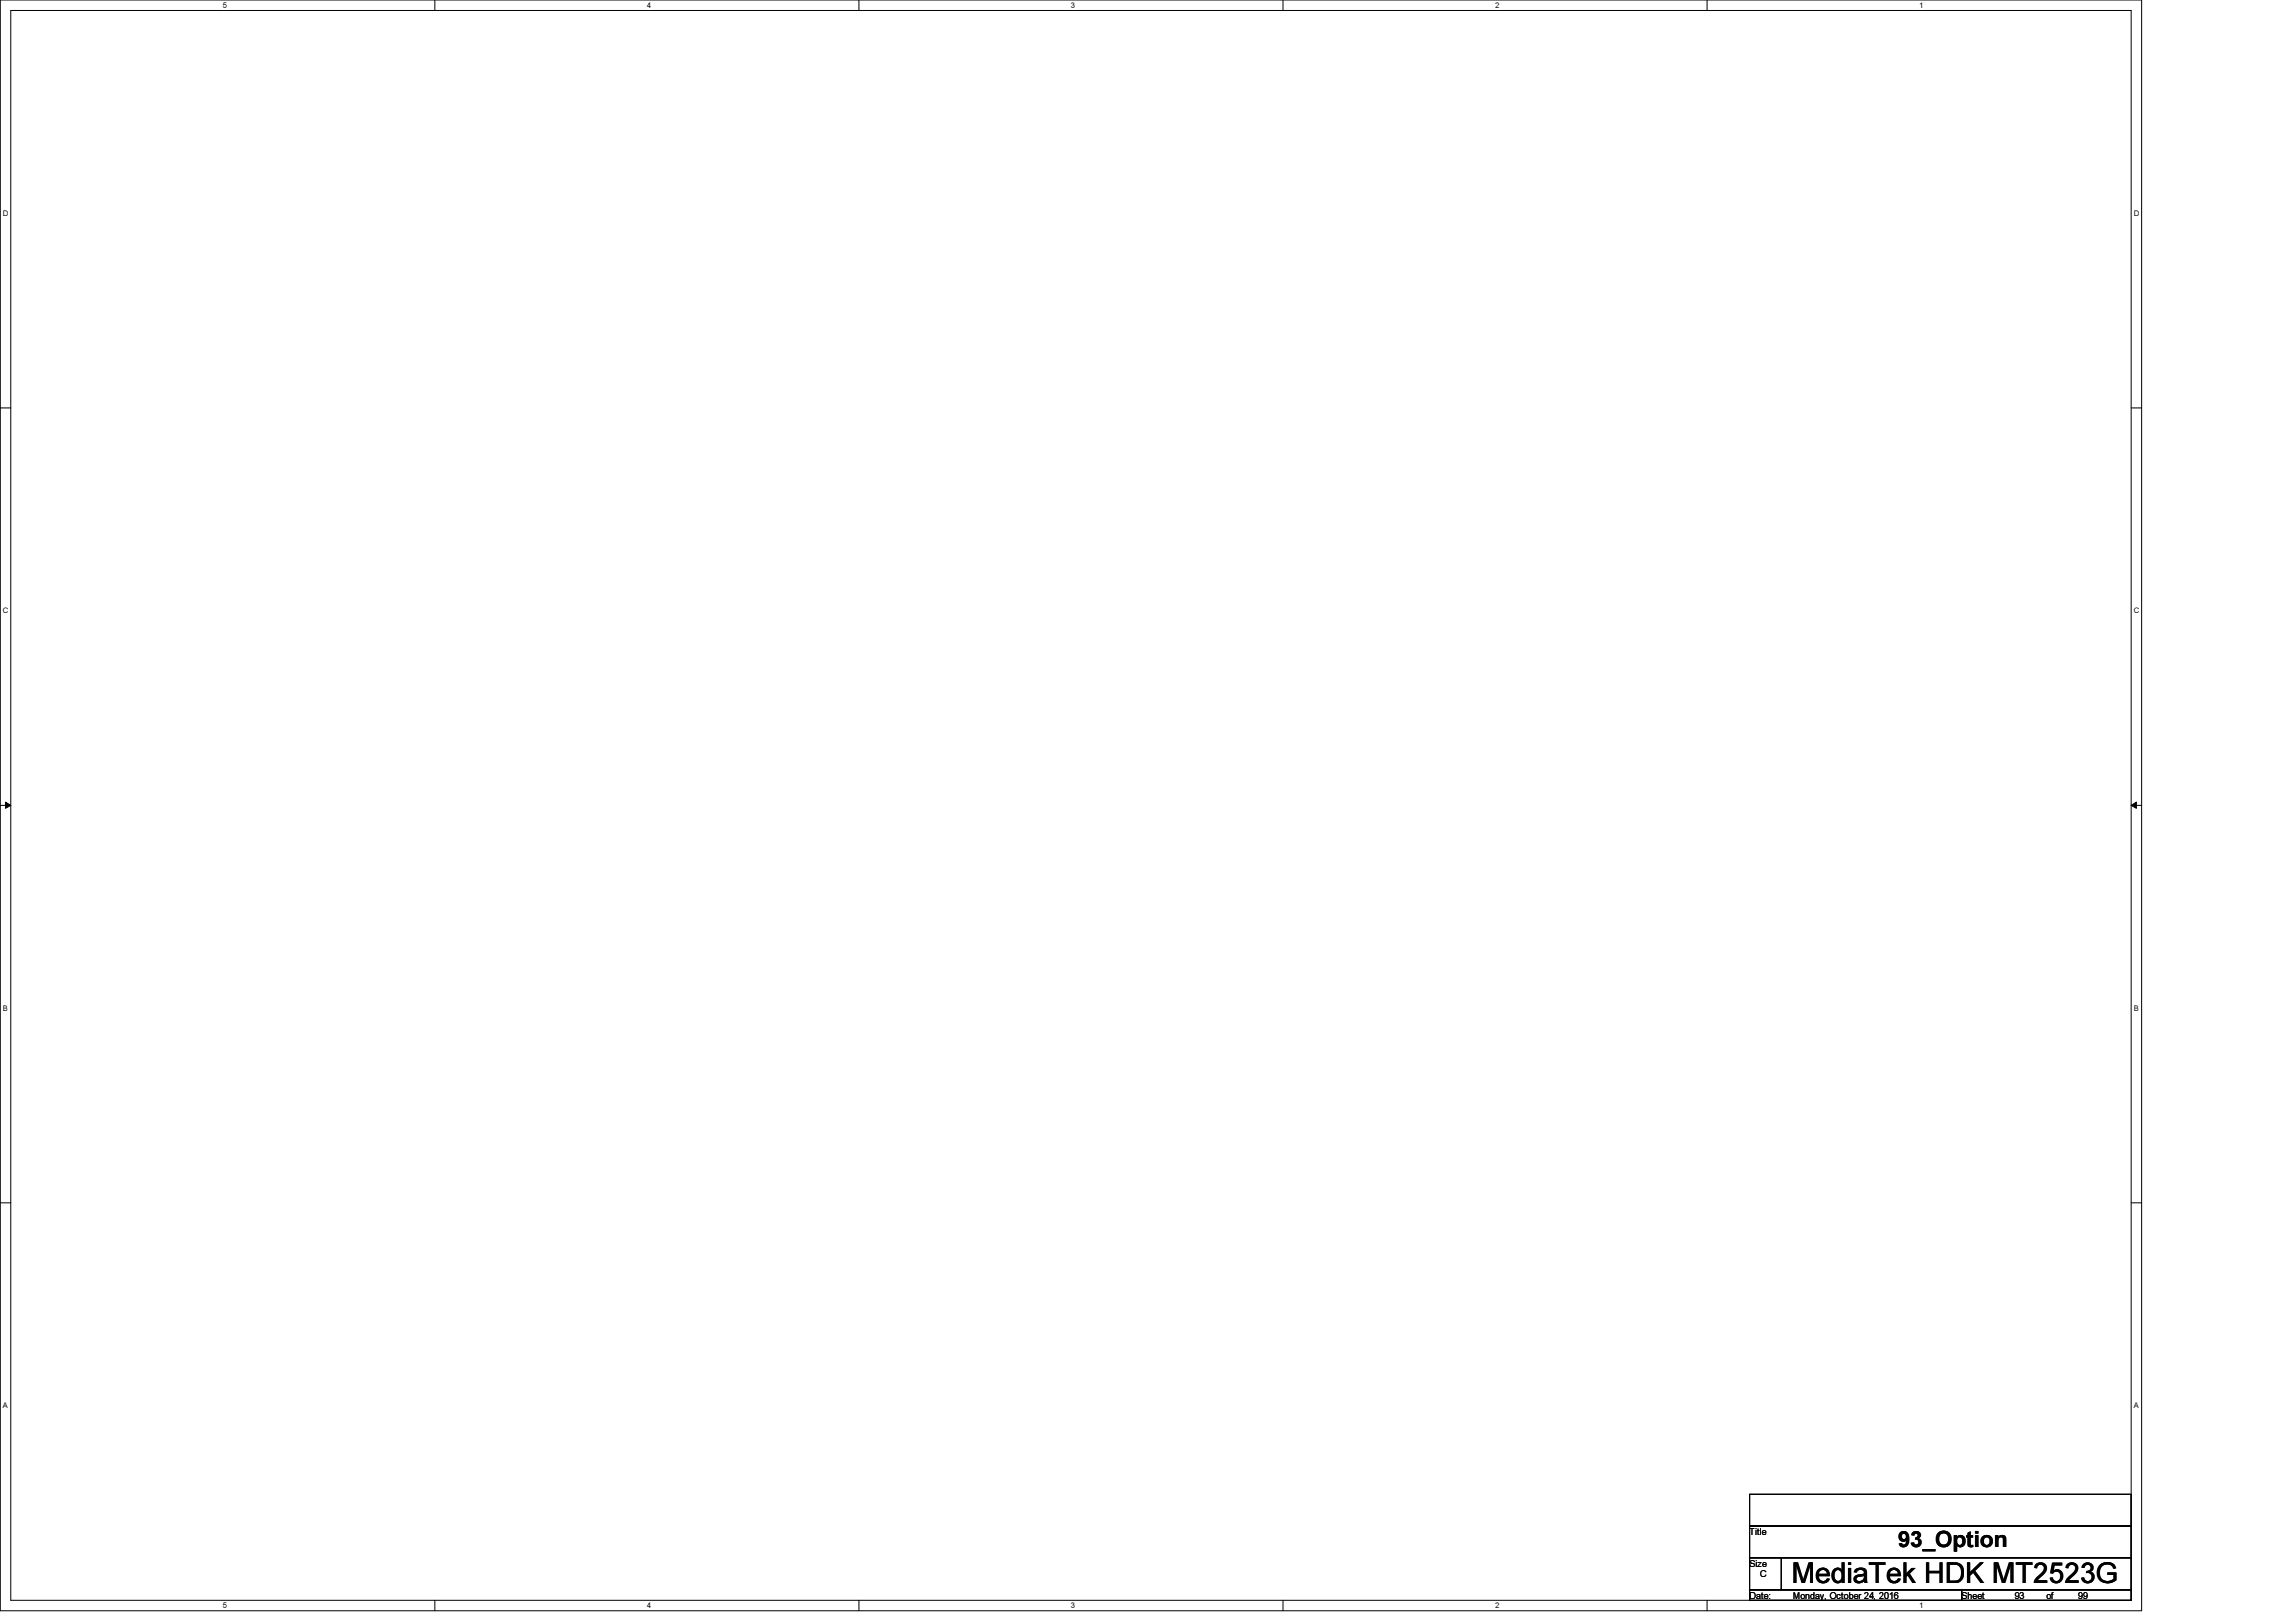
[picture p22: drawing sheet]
<svg xmlns="http://www.w3.org/2000/svg" width="297mm" height="210mm" viewBox="0 0 297 210" stroke-linecap="round" stroke-linejoin="round" font-family="sans-serif">
<defs><g id="words">
<text font-size="3.7" x="231.8" y="204.9">MediaTek HDK MT2523G</text>
<text font-size="2.9" x="245.5" y="200.2">93_Option</text>
<g font-size="1.2">
<text x="226.4" y="198.6">Title</text>
<text x="226.4" y="202.7">Size</text>
<text x="226.4" y="206.9">Date:</text>
<text x="227.7" y="204.1">C</text>
<text x="231.9" y="206.9">Monday, October 24, 2016</text>
<text x="253.8" y="206.9">Sheet</text>
<text x="260.6" y="206.9">93</text>
<text x="264.7" y="206.9">of</text>
<text x="268.9" y="206.9">99</text>
</g>
<g font-size="1">
<text x="28.8" y="1">5</text>
<text x="83.7" y="1">4</text>
<text x="138.6" y="1">3</text>
<text x="193.4" y="1">2</text>
<text x="248.3" y="1">1</text>
<text x=".4" y="27.9">D</text>
<text x="276.1" y="27.9">D</text>
<text x=".4" y="79.4">C</text>
<text x="276.1" y="79.4">C</text>
<text x=".4" y="130.8">B</text>
<text x="276.1" y="130.8">B</text>
<text x=".4" y="182.2">A</text>
<text x="276.1" y="182.2">A</text>
<text x="28.8" y="208.1">5</text>
<text x="83.7" y="208.1">4</text>
<text x="138.6" y="208.1">3</text>
<text x="193.4" y="208.1">2</text>
<text x="248.3" y="208.1">1</text>
</g>
</g></defs>
<path d="M0 0h277.1v208.4h-277.1zM1.4 1.4h274.3v205.7h-274.3z" fill="none" stroke="#000" stroke-width=".13"/>
<g fill="#fff">
<path d="M28.8 .1h.6v1.1h-.6z"/>
<path d="M28.8 207.2h.6v1.1h-.6z"/>
</g>
<path d="M56.3 0v1.4M56.3 207.1v1.3" fill="none" stroke="#000" stroke-width=".13"/>
<g fill="#fff">
<path d="M83.7 .1h.5v1.1h-.5z"/>
<path d="M83.7 207.2h.5v1.1h-.5z"/>
</g>
<path d="M111.1 0v1.4M111.1 207.1v1.3" fill="none" stroke="#000" stroke-width=".13"/>
<g fill="#fff">
<path d="M138.6 .1h.5v1.1h-.5z"/>
<path d="M138.6 207.2h.5v1.1h-.5z"/>
</g>
<path d="M166 0v1.4M166 207.1v1.3" fill="none" stroke="#000" stroke-width=".13"/>
<g fill="#fff">
<path d="M193.4 .1h.6v1.1h-.6z"/>
<path d="M193.4 207.2h.6v1.1h-.6z"/>
</g>
<path d="M220.8 0v1.4M220.8 207.1v1.3" fill="none" stroke="#000" stroke-width=".13"/>
<g fill="#fff">
<path d="M248.3 .1h.5v1.1h-.5z"/>
<path d="M248.3 207.2h.5v1.1h-.5z"/>
<path d="M.4 27.1h.7v1.1h-.7z"/>
<path d="M276.1 27.1h.7v1.1h-.7z"/>
<path d="M.4 78.5h.7v1.1h-.7z"/>
<path d="M276.1 78.5h.7v1.1h-.7z"/>
</g>
<path d="M0 52.8h1.4M275.7 52.8h1.4" fill="none" stroke="#000" stroke-width=".13"/>
<g fill="#fff">
<path d="M.4 129.9h.6v1.1h-.6z"/>
<path d="M276.1 129.9h.6v1.1h-.6z"/>
</g>
<path d="M0 104.2h1.4M.7 103.8l.7 .4-.7 .4zM275.7 104.2l.7-.4v.8zM275.7 104.2h1.4" fill="none" stroke="#000" stroke-width=".13"/>
<path d="M.7 103.8l.7 .4-.7 .4zM275.7 104.2l.7-.4v.8z" fill="#000"/>
<g fill="#fff">
<path d="M.4 181.4h.6v1.1h-.6z"/>
<path d="M276.1 181.4h.6v1.1h-.6z"/>
</g>
<path d="M0 155.7h1.4M275.7 155.7h1.4M226.4 193.4h49.3v4.1h-49.3zM226.4 197.5h49.3v4.1h-49.3zM226.4 205.7h27.4v1.4h-27.4zM226.4 201.6h4.1v4.1h-4.1zM230.5 201.6h45.2v4.1h-45.2zM253.8 205.7h21.9v1.4h-21.9z" fill="none" stroke="#000" stroke-width=".13"/>
<use href="#words"/>
</svg>
